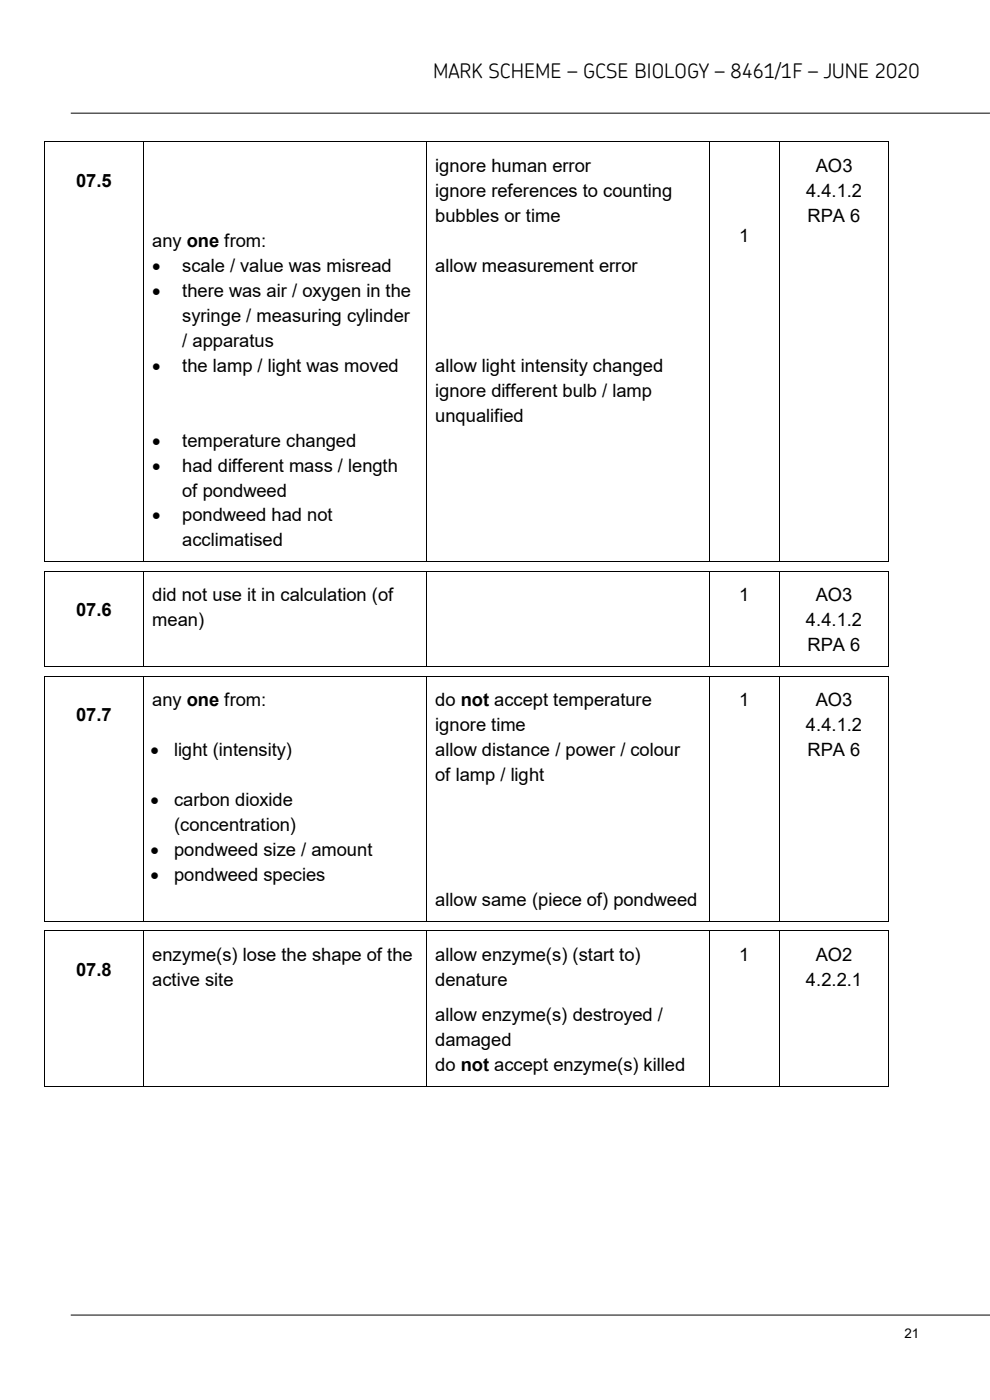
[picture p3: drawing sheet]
<svg xmlns="http://www.w3.org/2000/svg" width="210mm" height="297mm" viewBox="0 0 210 297" stroke-linecap="round" stroke-linejoin="round" font-family="sans-serif">
<defs><g id="words">
<text font-size="4.2" x="91.9" y="16.5">MARK SCHEME – GCSE BIOLOGY – 8461/1F – JUNE 2020</text>
<g font-size="3.9">
<text x="16.1" y="39.7">07.5</text>
<text x="92.3" y="36.6">ignore human error</text>
<text x="92.3" y="41.8">ignore references to counting</text>
<text x="171" y="41.9">4.4.1.2</text>
<text x="173.1" y="36.6">AO3</text>
<text x="92.3" y="47.1">bubbles or time</text>
<text x="171.3" y="47.2">RPA 6</text>
<text x="32.3" y="52.4">any one from:</text>
<text x="156.8" y="51.4">1</text>
<text x="32.3" y="57.7">•</text>
<text x="38.6" y="57.7">scale / value was misread</text>
<text x="92.3" y="57.7">allow measurement error</text>
<text x="32.3" y="63">•</text>
<text x="38.7" y="63">there was air / oxygen in the</text>
<text x="38.7" y="68.3">syringe / measuring cylinder</text>
<text x="38.7" y="73.6">/ apparatus</text>
<text x="32.3" y="78.9">•</text>
<text x="38.7" y="78.9">the lamp / light was moved</text>
<text x="92.3" y="78.9">allow light intensity changed</text>
<text x="92.3" y="84.2">ignore different bulb / lamp</text>
<text x="92.3" y="89.5">unqualified</text>
<text x="32.3" y="94.8">•</text>
<text x="38.7" y="94.8">temperature changed</text>
<text x="32.3" y="100">•</text>
<text x="38.7" y="100">had different mass / length</text>
<text x="38.7" y="105.3">of pondweed</text>
<text x="32.3" y="110.6">•</text>
<text x="38.7" y="110.6">pondweed had not</text>
<text x="38.7" y="115.9">acclimatised</text>
<text x="16.1" y="130.8">07.6</text>
<text x="32.3" y="127.6">did not use it in calculation (of</text>
<text x="156.8" y="127.6">1</text>
<text x="173.1" y="127.6">AO3</text>
<text x="32.3" y="132.9">mean)</text>
<text x="171" y="132.9">4.4.1.2</text>
<text x="171.3" y="138.2">RPA 6</text>
<text x="32.3" y="149.9">any one from:</text>
<text x="92.3" y="149.9">do not accept temperature</text>
<text x="156.8" y="149.9">1</text>
<text x="173.1" y="149.9">AO3</text>
<text x="16.1" y="153">07.7</text>
<text x="92.3" y="155.2">ignore time</text>
<text x="171" y="155.2">4.4.1.2</text>
<text x="31.9" y="160.4">•</text>
<text x="36.9" y="160.4">light (intensity)</text>
<text x="92.3" y="160.5">allow distance / power / colour</text>
<text x="171.3" y="160.4">RPA 6</text>
<text x="92.3" y="165.7">of lamp / light</text>
<text x="31.9" y="171">•</text>
<text x="36.9" y="171">carbon dioxide</text>
<text x="36.9" y="176.3">(concentration)</text>
<text x="31.9" y="181.6">•</text>
<text x="36.9" y="181.6">pondweed size / amount</text>
<text x="31.9" y="186.9">•</text>
<text x="36.9" y="186.9">pondweed species</text>
<text x="92.3" y="192.2">allow same (piece of) pondweed</text>
<text x="32.3" y="203.9">enzyme(s) lose the shape of the</text>
<text x="92.3" y="203.9">allow enzyme(s) (start to)</text>
<text x="156.8" y="203.9">1</text>
<text x="173.1" y="203.9">AO2</text>
<text x="16.1" y="207.1">07.8</text>
<text x="32.3" y="209.2">active site</text>
<text x="92.3" y="209.2">denature</text>
<text x="171" y="209.2">4.2.2.1</text>
<text x="92.3" y="216.6">allow enzyme(s) destroyed /</text>
<text x="92.3" y="221.9">damaged</text>
<text x="92.3" y="227.2">do not accept enzyme(s) killed</text>
</g>
<text font-size="2.8" x="191.9" y="283.8">21</text>
</g></defs>
<g fill="none" stroke="#000" stroke-width=".21">
<path d="M9.4 30.2v88.9M9.5 30.1h20.9M15 24h195M30.4 30.2v88.9M30.5 30.1h59.8M90.4 30.2v88.9M90.5 30.1h59.9M150.5 30.2v88.9M150.5 30.1h14.9M165.4 30.2v88.9M165.5 30.1h22.8M188.4 30.2v88.9"/>
<path d="M9.7 119.2h20.7M30.7 119.2h59.6M90.7 119.2h59.7M150.7 119.2h14.7M165.7 119.2h22.6M9.4 121.2v20.2M9.7 121.2h20.7M30.4 121.2v20.2M30.7 121.2h59.6M90.4 121.2v20.2M90.7 121.2h59.7M150.5 121.2v20.2"/>
<path d="M150.7 121.2h14.7M165.4 121.2v20.2M165.7 121.2h22.6M188.4 121.2v20.2M9.4 143.5v51.9M9.7 141.4h20.7M9.7 143.4h20.7M30.4 143.5v51.9M30.7 141.4h59.6M30.7 143.4h59.6M90.4 143.5v51.9M90.7 141.4h59.7"/>
<path d="M90.7 143.4h59.7M150.5 143.5v51.9M150.7 141.4h14.7M150.7 143.4h14.7M165.4 143.5v51.9M165.7 141.4h22.6M165.7 143.4h22.6M188.4 143.5v51.9M9.4 197.5v32.9M9.7 195.5h20.7M9.7 197.4h20.7M30.4 197.5v32.9"/>
<path d="M30.7 195.5h59.6M30.7 197.4h59.6M90.4 197.5v32.9M90.7 195.5h59.7M90.7 197.4h59.7M150.5 197.5v32.9M150.7 195.5h14.7M150.7 197.4h14.7M165.4 197.5v32.9M165.7 195.5h22.6M165.7 197.4h22.6M188.4 197.5v32.9"/>
<path d="M9.5 230.5h20.9M30.5 230.5h59.8M90.5 230.5h59.9M150.5 230.5h14.9M165.5 230.5h22.8M15 279h195"/>
</g>
<g fill="#000">
<path d="M9.3 30h.2v.2h-.2zM30.4 30h.1v.2h-.1zM90.3 30h.2v.2h-.2zM150.4 30h.1v.2h-.1zM165.4 30h.1v.2h-.1zM188.3 30h.2v.2h-.2zM9.3 119.1h.2v.2h-.2zM9.5 119.1h.2v.2h-.2zM30.4 119.1h.1v.2h-.1zM30.5 119.1h.2v.2h-.2zM90.3 119.1h.2v.2h-.2zM90.5 119.1h.2v.2h-.2z"/>
<path d="M150.4 119.1h.1v.2h-.1zM150.5 119.1h.2v.2h-.2zM165.4 119.1h.1v.2h-.1zM165.5 119.1h.2v.2h-.2zM188.3 119.1h.2v.2h-.2zM9.3 121.1h.2v.1h-.2zM9.5 121.1h.2v.1h-.2zM30.4 121.1h.1v.1h-.1zM30.5 121.1h.2v.1h-.2zM90.3 121.1h.2v.1h-.2zM90.5 121.1h.2v.1h-.2zM150.4 121.1h.1v.1h-.1z"/>
<path d="M150.5 121.1h.2v.1h-.2zM165.4 121.1h.1v.1h-.1zM165.5 121.1h.2v.1h-.2zM188.3 121.1h.2v.1h-.2zM9.3 141.4h.2v.1h-.2zM9.3 143.3h.2v.2h-.2zM9.5 141.4h.2v.1h-.2zM9.5 143.3h.2v.2h-.2zM30.4 141.4h.1v.1h-.1zM30.4 143.3h.1v.2h-.1zM30.5 141.4h.2v.1h-.2zM30.5 143.3h.2v.2h-.2z"/>
<path d="M90.3 141.4h.2v.1h-.2zM90.3 143.3h.2v.2h-.2zM90.5 141.4h.2v.1h-.2zM90.5 143.3h.2v.2h-.2zM150.4 141.4h.1v.1h-.1zM150.4 143.3h.1v.2h-.1zM150.5 141.4h.2v.1h-.2zM150.5 143.3h.2v.2h-.2zM165.4 141.4h.1v.1h-.1zM165.4 143.3h.1v.2h-.1zM165.5 141.4h.2v.1h-.2zM165.5 143.3h.2v.2h-.2z"/>
<path d="M188.3 141.4h.2v.1h-.2zM188.3 143.3h.2v.2h-.2zM9.3 195.4h.2v.1h-.2zM9.3 197.4h.2v.1h-.2zM9.5 195.4h.2v.1h-.2zM9.5 197.4h.2v.1h-.2zM30.4 195.4h.1v.1h-.1zM30.4 197.4h.1v.1h-.1zM30.5 195.4h.2v.1h-.2zM30.5 197.4h.2v.1h-.2zM90.3 195.4h.2v.1h-.2zM90.3 197.4h.2v.1h-.2z"/>
<path d="M90.5 195.4h.2v.1h-.2zM90.5 197.4h.2v.1h-.2zM150.4 195.4h.1v.1h-.1zM150.4 197.4h.1v.1h-.1zM150.5 195.4h.2v.1h-.2zM150.5 197.4h.2v.1h-.2zM165.4 195.4h.1v.1h-.1zM165.4 197.4h.1v.1h-.1zM165.5 195.4h.2v.1h-.2zM165.5 197.4h.2v.1h-.2zM188.3 195.4h.2v.1h-.2zM188.3 197.4h.2v.1h-.2z"/>
<path d="M9.3 230.4h.2v.1h-.2zM30.4 230.4h.1v.1h-.1zM90.3 230.4h.2v.1h-.2zM150.4 230.4h.1v.1h-.1zM165.4 230.4h.1v.1h-.1zM188.3 230.4h.2v.1h-.2z"/>
</g>
<use href="#words"/>
</svg>
